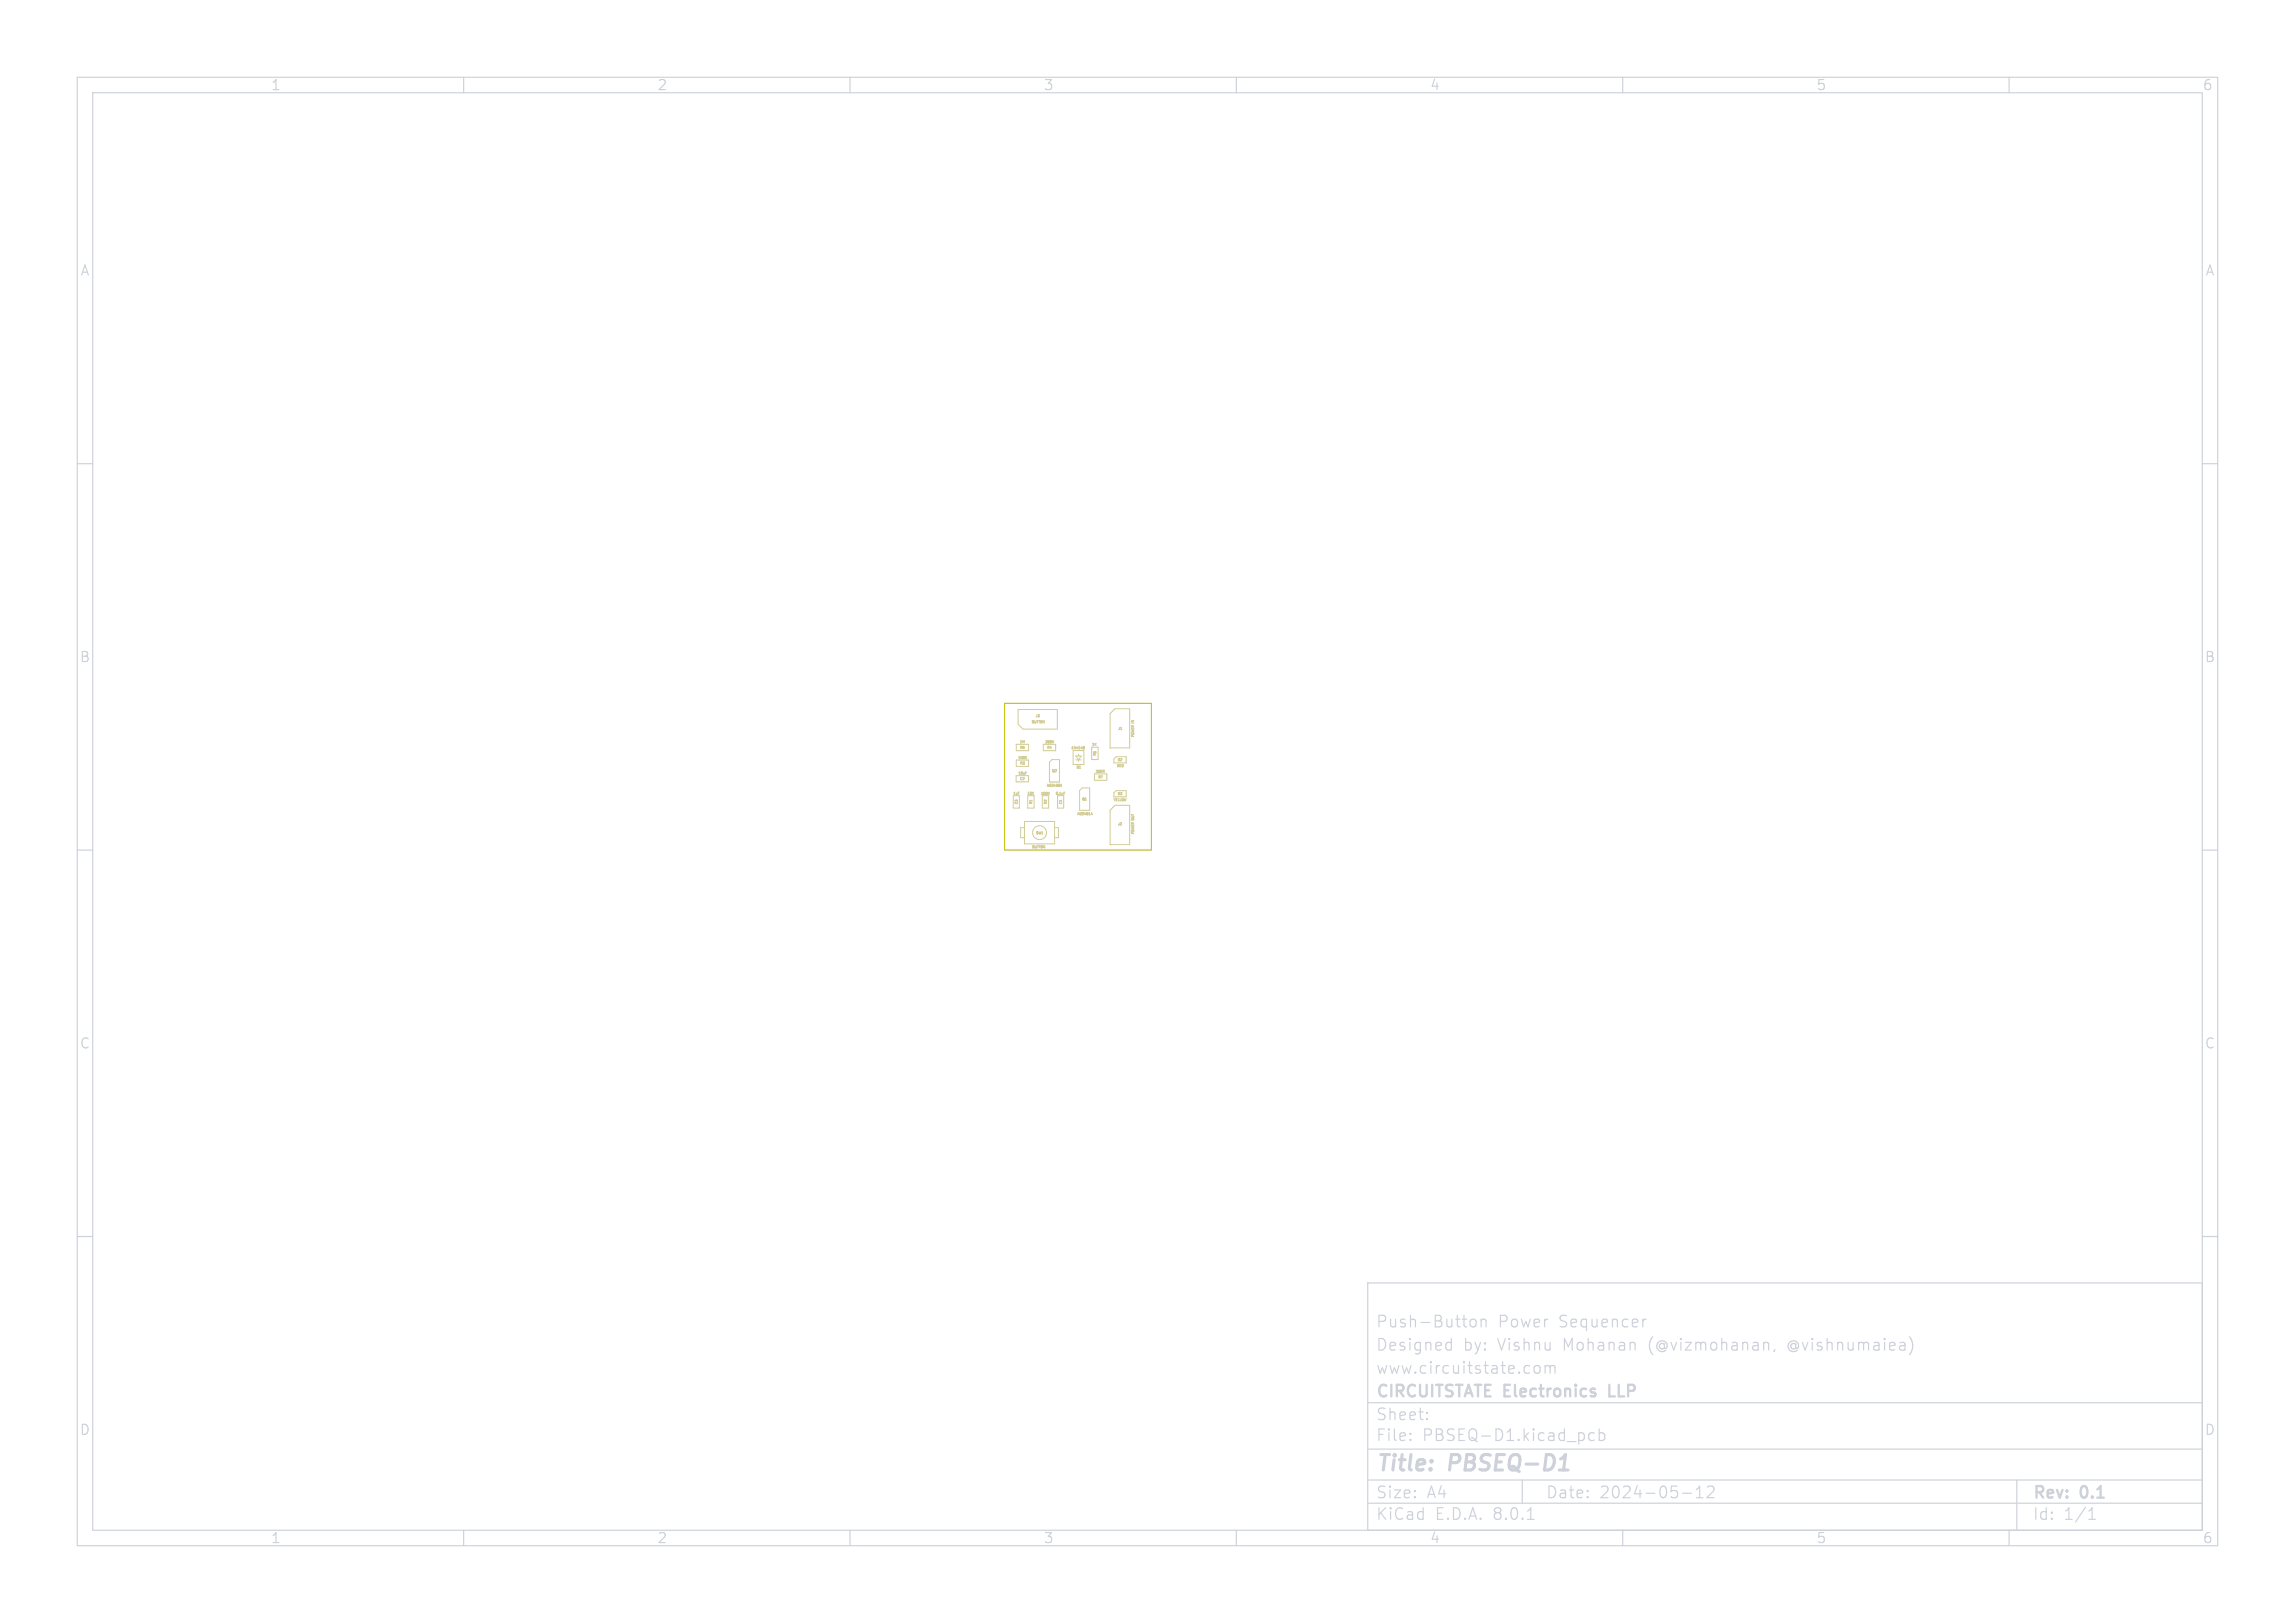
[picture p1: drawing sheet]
<svg xmlns="http://www.w3.org/2000/svg" width="297mm" height="210mm" viewBox="0 0 297 210" stroke-linecap="round" stroke-linejoin="round" font-family="sans-serif">
<defs><g id="words">
<g font-size="2.8" fill="#cdd1da">
<text x="178" y="190.9">Title:</text>
<text x="187.7" y="190.9">PBSEQ-D1</text>
</g>
<g font-size="2.1" fill="#cdd1da">
<text x="178" y="172">Push-Button</text>
<text x="193.9" y="172">Power</text>
<text x="201.8" y="172">Sequencer</text>
<text x="178" y="178">www.circuitstate.com</text>
<text x="178" y="175">Designed</text>
<text x="189.4" y="175">by:</text>
<text x="193.9" y="175">Vishnu</text>
<text x="202.5" y="175">Mohanan</text>
<text x="213.6" y="175">(@vizmohanan,</text>
<text x="231.8" y="175">@vishnumaiea)</text>
<text x="178" y="184">Sheet:</text>
<text x="178" y="181.2">CIRCUITSTATE Electronics</text>
<text x="208.9" y="181.2">LLP</text>
<text x="178" y="186.7">File:</text>
<text x="184.1" y="186.7">PBSEQ-D1.kicad_pcb</text>
<text x="178" y="196.9">KiCad</text>
<text x="178" y="194.1">Size:</text>
<text x="184.7" y="194.1">A4</text>
<text x="185.7" y="196.9">E.D.A.</text>
<text x="193.3" y="196.9">8.0.1</text>
<text x="200" y="194.1">Date:</text>
<text x="207" y="194.1">2024-05-12</text>
<text x="263" y="194.3">Rev:</text>
<text x="263" y="196.9">Id:</text>
<text x="267.1" y="196.9">1/1</text>
<text x="269.4" y="194.3">0.1</text>
</g>
<g font-size="1.8" fill="#cdd1da">
<text x="35" y="11.9">1</text>
<text x="85" y="11.9">2</text>
<text x="135" y="11.9">3</text>
<text x="185" y="11.9">4</text>
<text x="235" y="11.9">5</text>
<text x="285" y="11.9">6</text>
<text x="10.3" y="35.9">A</text>
<text x="285.4" y="35.9">A</text>
<text x="10.3" y="85.9">B</text>
<text x="285.3" y="85.9">B</text>
<text x="10.3" y="135.9">C</text>
<text x="285.3" y="135.9">C</text>
<text x="10.3" y="185.9">D</text>
<text x="285.3" y="185.9">D</text>
<text x="35" y="199.9">1</text>
<text x="85" y="199.9">2</text>
<text x="135" y="199.9">3</text>
<text x="185" y="199.9">4</text>
<text x="235" y="199.9">5</text>
<text x="285" y="199.9">6</text>
</g>
<g font-size=".4" fill="#d2cc95">
<text x="133.5" y="93.6">BUTTON</text>
<text x="134" y="92.9">J3</text>
<text x="144.7" y="94.5">J1</text>
<text x="146.8" y="95.4" transform="rotate(-90 146.8 95.4)">POWER</text>
<text x="146.8" y="93.6" transform="rotate(-90 146.8 93.6)">IN</text>
<text x="131.7" y="98.3">100K</text>
<text x="131.7" y="100.3">10uF</text>
<text x="131.9" y="96.2">1M</text>
<text x="132" y="101">C2</text>
<text x="132" y="97">R5</text>
<text x="132" y="99">R3</text>
<text x="135.2" y="96.2">300K</text>
<text x="135.4" y="101.9">AO3400A</text>
<text x="135.5" y="97">R4</text>
<text x="136.1" y="100">Q2</text>
<text x="138.6" y="97">1N4148</text>
<text x="139.3" y="99.5">D1</text>
<text x="141.3" y="96.6">1K</text>
<text x="141.7" y="100.1">200R</text>
<text x="141.9" y="97.8" transform="rotate(-90 141.9 97.8)">R6</text>
<text x="142.1" y="100.8">R7</text>
<text x="144.5" y="99.3">RED</text>
<text x="144.6" y="98.6">D2</text>
<text x="131.1" y="102.9">1uF</text>
<text x="131.8" y="104.1" transform="rotate(-90 131.8 104.1)">C3</text>
<text x="132.9" y="102.9">10K</text>
<text x="133.7" y="104.1" transform="rotate(-90 133.7 104.1)">R1</text>
<text x="134.1" y="108">SW1</text>
<text x="134.7" y="102.9">100K</text>
<text x="135.5" y="104.1" transform="rotate(-90 135.5 104.1)">R2</text>
<text x="136.6" y="102.9">0.1uF</text>
<text x="137.5" y="104.1" transform="rotate(-90 137.5 104.1)">C1</text>
<text x="139.4" y="105.5">AO3401A</text>
<text x="140" y="103.6">Q1</text>
<text x="144" y="103.7">YELLOW</text>
<text x="144.6" y="102.9">D3</text>
<text x="144.6" y="106.9">J2</text>
<text x="146.8" y="108" transform="rotate(-90 146.8 108)">POWER</text>
<text x="146.8" y="106.1" transform="rotate(-90 146.8 106.1)">OUT</text>
<text x="133.5" y="109.8">BUTTON</text>
</g>
</g></defs>
<g fill="none" stroke="#cdd1da" stroke-width=".15">
<path d="M10 10h277v190h-277zM12 12h273v186h-273zM60 10v2M110 10v2M160 10v2M210 10v2M260 10v2M10 60h2M285 60h2M10 110h2M285 110h2M10 160h2"/>
<path d="M285 160h2M177 166h108v32h-108zM187.4 173.7l.4 .1M187.8 173.2v1.5M187.8 174.6l-.4 .1M190.3 170.8a.41 .41 0 0 1 .4-.1 .41 .41 0 0 1 .3 .3v.4a.41 .41 0 0 1-.4 .3 .41 .41 0 0 1-.4-.3zM191.7 170.8a.37 .37 0 0 1 .6 .1v.8M191.7 170.7v1M198.6 176.8a.41 .41 0 0 1 .4-.1 .41 .41 0 0 1 .3 .3v.4a.41 .41 0 0 1-.4 .3 .41 .41 0 0 1-.4-.3zM200 176.8a.37 .37 0 0 1 .6 .1M200 176.7v1M200.6 176.9l.2-.2 .4 .1v.9"/>
<path d="M200.6 176.9v.8M213 170.7a.38 .38 0 0 0-.4 .3M228.7 173.7l.2 .2v.8M229.7 174.6l-.2 .3M247.1 173a1.72 1.72 0 0 1 0 2.3M60 198v2M110 198v2M160 198v2M177 194.5h108M177 191.5h108M177 187.5h108M177 181.5h108"/>
<path d="M182.5 186.3h.1l-.1 .1M182.5 186.3v.1M182.5 185.5v.1M182.5 185.5h.1l-.1 .1M184.7 183.6v.1M184.7 183.6h-.1l.1 .1M184.7 182.8v.1M184.7 182.8h-.1l.1 .1M197 191.5v3M197.7 196.6h.8M206.3 185.5l-.4-.1-.3 .3v.4l.1 .2 .2 .1 .4-.1M207 185.5l.4-.1 .3 .3v.4l-.2 .2-.1 .1-.4-.1"/>
<path d="M207 184.9v1.5M210 198v2M217.7 193.2h1.2M219.5 193.8h.9M219.5 192.7l.5-.4v1.5M221 192.4l.2-.1h.3a.41 .41 0 0 1 .2 .6l-.8 .9h.9M260 198v2M261 191.5v6.5M270.3 196.6h.9M270.3 195.5l.4-.4v1.5"/>
</g>
<path d="M201.8 190.2h1.1" fill="none" stroke="#cdd1da" stroke-width=".4"/>
<path d="M208.3 179.2v1.5h.7" fill="none" stroke="#cdd1da" stroke-width=".3"/>
<g fill="none" stroke="#d2cc95" stroke-width=".13">
<path d="M131.5 96.3h1.6v.8h-1.6zM131.5 98.3h1.6v.9h-1.6zM131.8 91.8h5v2.5h-4.4l-.6-.6zM132.7 99.9h.2M132.8 98l.1 .2M132.9 97.9l-.2 .1M135 96.3h1.6v.8h-1.6zM136.1 98.3h1v2.9h-1.3v-2.6zM136.3 96l.1 .1M136.4 95.8l-.2 .2M138.9 97.1h1.4v1.8h-1.4zM139.2 98.3h.7"/>
<path d="M139.2 97.8h.7l-.3 .5zM139.6 97.6v.2M139.6 98.3v.2M140.2 96.7h.1M140.2 96.9h.1M140.2 96.6h.1M140.2 96.8h.1M140.2 96.7v.1M140.3 96.7v.1M140.3 96.6h.1M140.3 96.8h.1M140.3 96.6v.1"/>
<path d="M140.3 96.8v.1M140.3 96.9h.1M140.3 96.7h.1M141.3 96.7h.8v1.6h-.8zM142.8 99.8l.1 .2M142.8 99.7v.1M144.1 98.2l.3-.3h1.3v.8h-1.6zM144.3 91.7h1.9v5.1h-2.5v-4.5zM145 94.4h.2M131.1 103h.8v1.6h-.8zM131.5 100.4h1.6v.8h-1.6zM132.6 107.1h-.5v1.3h.5"/>
<path d="M132.6 106.3h3.9v2.9h-3.9zM133 103h.8v1.6h-.8zM134.9 103h.8v1.6h-.8zM135.7 102.6l.1 .2M135.8 102.5l-.1 .2M136.5 107.1h.5v1.3h-.5M136.9 103h.8v1.6h-.8zM137.3 101.7h.1M137.3 101.5l.1 .3M137.7 102.6h.1M137.7 102.5h.1M139.7 102.3l.3-.3h1v2.9h-1.3z"/>
<path d="M141.2 105.4h.1M141.3 105.1l.1 .3M141.6 100.1h1.6v.9h-1.6zM143.7 104.8l.6-.6h1.9v5.1h-2.5zM144.1 102.6l.3-.3h1.3v.8h-1.6z"/>
<circle cx="134.5" cy="107.7" r=".9"/>
</g>
<path d="M130 91h19v19h-19z" fill="none" stroke="#c2c200" stroke-width=".13"/>
<use href="#words"/>
</svg>
